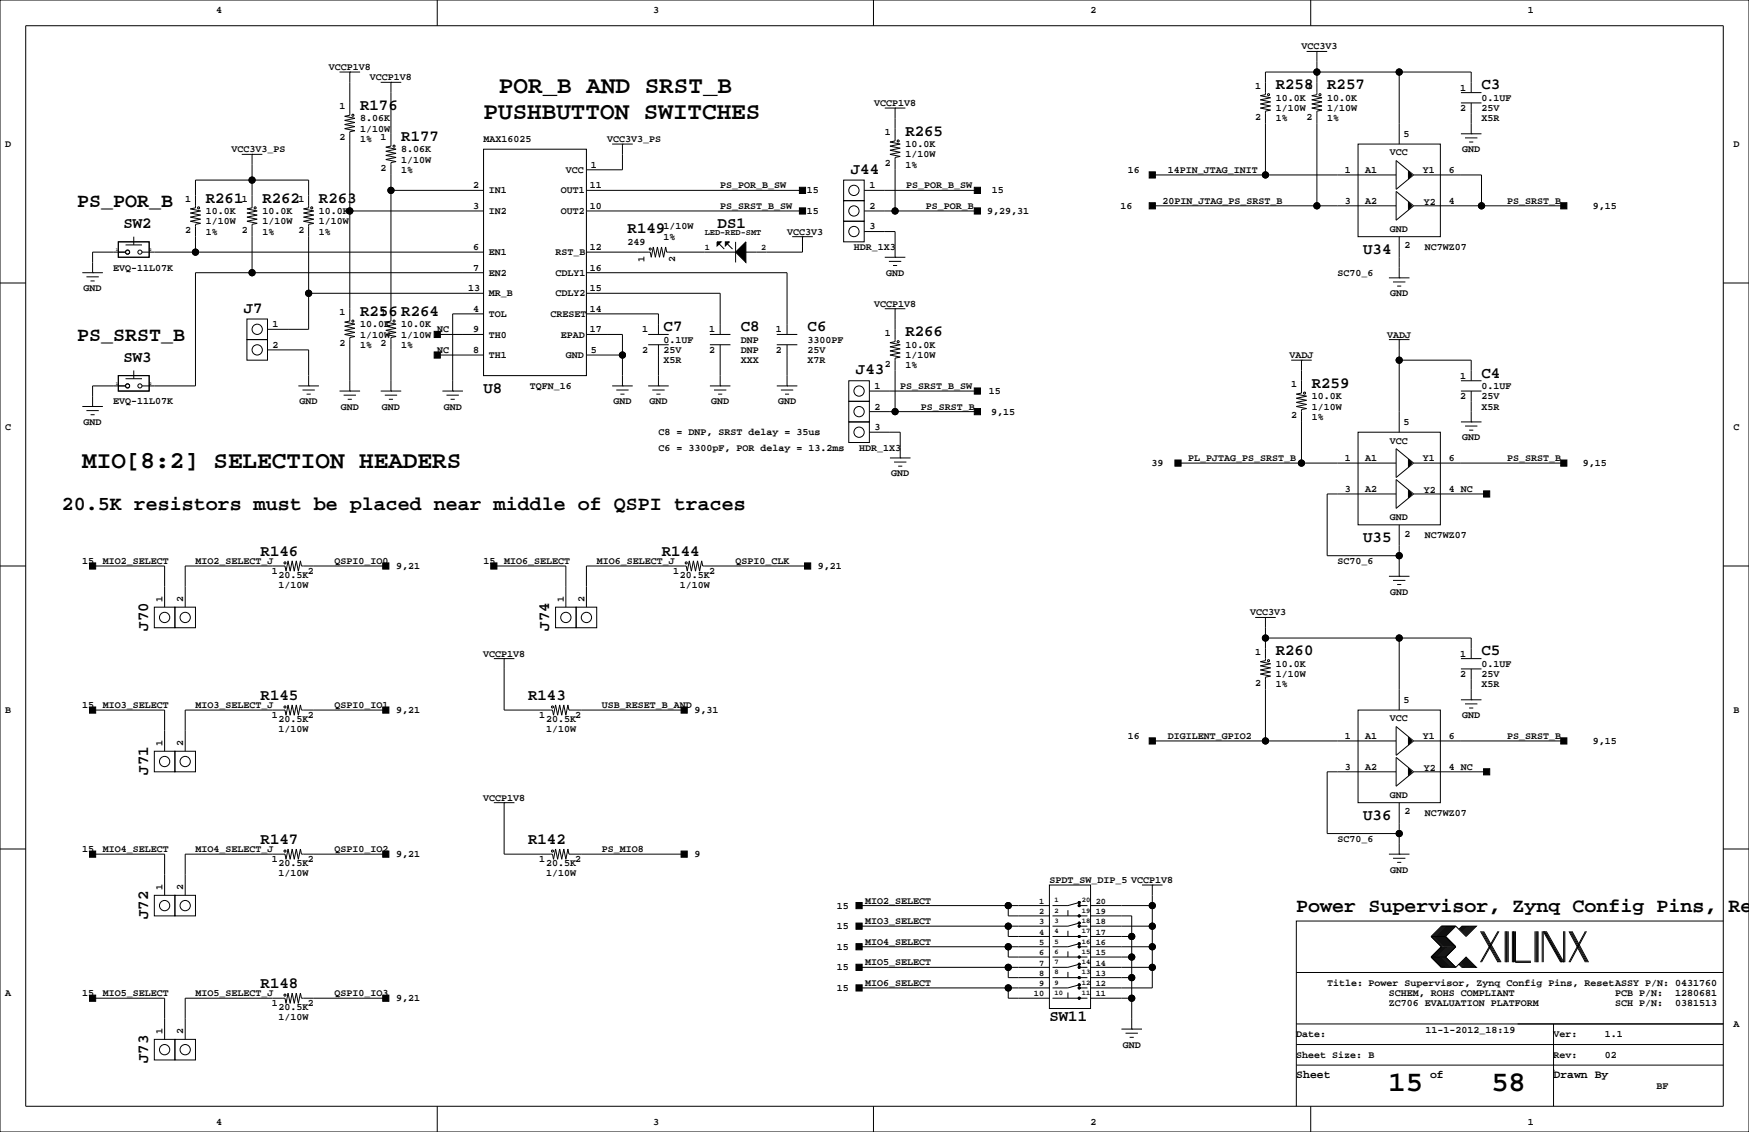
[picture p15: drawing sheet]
<svg xmlns="http://www.w3.org/2000/svg" width="432mm" height="279mm" viewBox="0 0 432 279" stroke-linecap="round" stroke-linejoin="round" font-family="sans-serif">
<defs><g id="words">
<g font-size="7.1">
<text x="342.8" y="269.3">15</text>
<text x="368.2" y="269.3">58</text>
</g>
<g font-size="6">
<text x="123.2" y="22.9">POR_B AND SRST_B</text>
<text x="119.4" y="29.3">PUSHBUTTON SWITCHES</text>
<text x="20.3" y="115.6">MIO[8:2] SELECTION HEADERS</text>
</g>
<g font-size="4.9">
<text x="19" y="51.1">PS_POR_B</text>
<text x="19" y="84.1">PS_SRST_B</text>
<text x="15.2" y="126">20.5K resistors must be placed near middle of QSPI traces</text>
<text x="320" y="225.1">Power Supervisor, Zynq Config Pins, Res</text>
</g>
<g font-size="3.9">
<text x="315" y="22.1">R258</text>
<text x="327.7" y="22.1">R257</text>
<text x="365.8" y="22.1">C3</text>
<text x="88.9" y="27.1">R176</text>
<text x="99.1" y="34.8">R177</text>
<text x="223.5" y="33.5">R265</text>
<text x="210.1" y="42.9">J44</text>
<text x="50.8" y="50">R261</text>
<text x="64.8" y="50">R262</text>
<text x="78.7" y="50">R263</text>
<text x="30.5" y="56.4">SW2</text>
<text x="154.9" y="57.6">R149</text>
<text x="177.2" y="56.4">DS1</text>
<text x="336.6" y="62.7">U34</text>
<text x="60.2" y="77.2">J7</text>
<text x="88.9" y="77.9">R256 R264</text>
<text x="163.8" y="81.8">C7</text>
<text x="182.9" y="81.8">C8</text>
<text x="199.4" y="81.8">C6</text>
<text x="223.5" y="83">R266</text>
<text x="30.5" y="89.4">SW3</text>
<text x="211.3" y="92.4">J43</text>
<text x="323.9" y="95.7">R259</text>
<text x="365.8" y="93.2">C4</text>
<text x="119.4" y="97">U8</text>
<text x="64.3" y="137.2">R146</text>
<text x="163.4" y="137.2">R144</text>
<text x="336.6" y="133.8">U35</text>
<text x="36.5" y="155.7" transform="rotate(-90 36.5 155.7)">J70</text>
<text x="135.6" y="155.7" transform="rotate(-90 135.6 155.7)">J74</text>
<text x="315" y="161.8">R260</text>
<text x="365.8" y="161.8">C5</text>
<text x="64.3" y="172.7">R145</text>
<text x="130.4" y="172.7">R143</text>
<text x="36.5" y="191.3" transform="rotate(-90 36.5 191.3)">J71</text>
<text x="336.6" y="202.4">U36</text>
<text x="64.3" y="208.3">R147</text>
<text x="130.4" y="208.3">R142</text>
<text x="36.5" y="226.8" transform="rotate(-90 36.5 226.8)">J72</text>
<text x="64.3" y="243.8">R148</text>
<text x="259.1" y="251.9">SW11</text>
<text x="36.5" y="262.4" transform="rotate(-90 36.5 262.4)">J73</text>
</g>
<g font-size="2.8">
<text x="320" y="266.1">Sheet</text>
<text x="353.1" y="266.1">of</text>
<text x="383.5" y="266.1">Drawn By</text>
</g>
<g font-size="2.5">
<text x="53.3" y="3.3">4</text>
<text x="161.3" y="3.3">3</text>
<text x="269.2" y="3.3">2</text>
<text x="377.2" y="3.3">1</text>
<text x="81.2" y="17.3">VCCP1V8</text>
<text x="321.3" y="12.2">VCC3V3</text>
<text x="91.3" y="19.8">VCCP1V8</text>
<text x="309.9" y="21.9">1</text>
<text x="322.6" y="21.9">1</text>
<text x="360.5" y="22.4">1</text>
<text x="83.8" y="27">1</text>
<text x="88.9" y="30">8.06K</text>
<text x="215.8" y="26.2">VCCP1V8</text>
<text x="309.9" y="29.6">2</text>
<text x="315" y="24.9">10.0K</text>
<text x="315" y="27.4">1/10W</text>
<text x="315" y="30">1%</text>
<text x="322.6" y="29.6">2</text>
<text x="327.7" y="30">1%</text>
<text x="327.7" y="27.4">1/10W</text>
<text x="327.7" y="24.9">10.0K</text>
<text x="360.5" y="27.4">2</text>
<text x="365.8" y="30">X5R</text>
<text x="365.8" y="27.4">25V</text>
<text x="365.8" y="24.9">0.1UF</text>
<text x="83.8" y="34.6">2</text>
<text x="88.9" y="32.5">1/10W</text>
<text x="88.9" y="35.1">1%</text>
<text x="94" y="34.6">1</text>
<text x="119.4" y="35.1">MAX16025</text>
<text x="149.9" y="35.1">VCC3V3_PS</text>
<text x="218.4" y="33.4">1</text>
<text x="346.5" y="33.8">5</text>
<text x="1.3" y="36.3">D</text>
<text x="57.1" y="37.6">VCC3V3_PS</text>
<text x="99.1" y="40.1">1/10W</text>
<text x="99.1" y="37.6">8.06K</text>
<text x="145.8" y="41.4">1</text>
<text x="218.4" y="41">2</text>
<text x="223.5" y="36.3">10.0K</text>
<text x="223.5" y="38.9">1/10W</text>
<text x="223.5" y="41.4">1%</text>
<text x="343.2" y="38.4">VCC</text>
<text x="361" y="37.6">GND</text>
<text x="428" y="36.3">D</text>
<text x="94" y="42.3">2</text>
<text x="99.1" y="42.7">1%</text>
<text x="116.8" y="46.5">2</text>
<text x="120.6" y="47.8">IN1</text>
<text x="138.4" y="47.8">OUT1</text>
<text x="139.7" y="42.7">VCC</text>
<text x="145.6" y="46.5">11</text>
<text x="177.8" y="46.5">PS_POR_B_SW</text>
<text x="199.2" y="47.8">15</text>
<text x="214.6" y="46.5">1</text>
<text x="223.7" y="46.5">PS_POR_B_SW</text>
<text x="244.9" y="47.8">15</text>
<text x="278.4" y="42.7">16</text>
<text x="288.3" y="42.7">14PIN_JTAG_INIT</text>
<text x="332" y="42.7">1</text>
<text x="337.1" y="42.7">A1</text>
<text x="351.3" y="42.7">Y1</text>
<text x="357.7" y="42.7">6</text>
<text x="45.7" y="49.9">1</text>
<text x="50.8" y="52.8">10.0K</text>
<text x="59.7" y="49.9">1</text>
<text x="64.8" y="52.8">10.0K</text>
<text x="73.7" y="49.9">1</text>
<text x="78.7" y="52.8">10.0K</text>
<text x="116.8" y="51.6">3</text>
<text x="120.6" y="52.8">IN2</text>
<text x="138.4" y="52.8">OUT2</text>
<text x="145.6" y="51.6">10</text>
<text x="177.8" y="51.6">PS_SRST_B_SW</text>
<text x="199.2" y="52.8">15</text>
<text x="214.6" y="51.6">2</text>
<text x="228.6" y="51.6">PS_POR_B</text>
<text x="243.7" y="52.8">9,29,31</text>
<text x="276.6" y="51.6">16</text>
<text x="287" y="50.3">20PIN_JTAG_PS_SRST_B</text>
<text x="332" y="50.3">3</text>
<text x="337.1" y="50.3">A2</text>
<text x="351.5" y="50.5">Y2</text>
<text x="357.7" y="50.3">4</text>
<text x="372.1" y="50.3">PS_SRST_B</text>
<text x="393.3" y="51.6">9,15</text>
<text x="45.7" y="57.5">2</text>
<text x="50.8" y="55.4">1/10W</text>
<text x="50.8" y="57.9">1%</text>
<text x="59.7" y="57.5">2</text>
<text x="64.8" y="55.4">1/10W</text>
<text x="64.8" y="57.9">1%</text>
<text x="73.7" y="57.5">2</text>
<text x="78.7" y="55.4">1/10W</text>
<text x="78.7" y="57.9">1%</text>
<text x="163.8" y="56.6">1/10W</text>
<text x="163.8" y="59.2">1%</text>
<text x="194.3" y="57.9">VCC3V3</text>
<text x="214.6" y="56.6">3</text>
<text x="343.2" y="57.2">GND</text>
<text x="116.8" y="61.7">6</text>
<text x="120.6" y="63">EN1</text>
<text x="137.2" y="63">RST_B</text>
<text x="145.6" y="61.7">12</text>
<text x="154.9" y="60.5">249</text>
<text x="159.1" y="64.8" transform="rotate(-90 159.1 64.8)">1</text>
<text x="166.7" y="64.8" transform="rotate(-90 166.7 64.8)">2</text>
<text x="210.8" y="61.7">HDR_1X3</text>
<text x="346.7" y="61.3">2</text>
<text x="351.8" y="61.7">NC7WZ07</text>
<text x="20.6" y="71.9">GND</text>
<text x="27.9" y="66.8">EVQ-11L07K</text>
<text x="115.6" y="71.9">13</text>
<text x="116.8" y="66.8">7</text>
<text x="120.6" y="68.1">EN2</text>
<text x="137.2" y="68.1">CDLY1</text>
<text x="145.6" y="71.9">15</text>
<text x="145.6" y="66.8">16</text>
<text x="218.8" y="68.1">GND</text>
<text x="330.2" y="68.1">SC70_6</text>
<text x="83.8" y="77.8">1</text>
<text x="94" y="77.8">1</text>
<text x="116.8" y="77">4</text>
<text x="120.6" y="73.2">MR_B</text>
<text x="137.2" y="73.2">CDLY2</text>
<text x="145.6" y="77">14</text>
<text x="215.8" y="75.7">VCCP1V8</text>
<text x="343.2" y="73.2">GND</text>
<text x="67.3" y="80.8">1</text>
<text x="88.9" y="83.3">1/10W</text>
<text x="88.9" y="80.8">10.0K</text>
<text x="99.1" y="80.8">10.0K</text>
<text x="99.1" y="83.3">1/10W</text>
<text x="107.9" y="82">NC</text>
<text x="116.8" y="82">9</text>
<text x="120.6" y="83.3">TH0</text>
<text x="120.6" y="78.2">TOL</text>
<text x="135.9" y="78.2">CRESET</text>
<text x="138.4" y="83.3">EPAD</text>
<text x="145.6" y="82">17</text>
<text x="158.5" y="82">1</text>
<text x="175" y="82">1</text>
<text x="191.6" y="82">1</text>
<text x="218.4" y="82.9">1</text>
<text x="342.5" y="83.3">VADJ</text>
<text x="67.3" y="85.9">2</text>
<text x="83.8" y="85.4">2</text>
<text x="88.9" y="85.9">1%</text>
<text x="94" y="85.4">2</text>
<text x="99.1" y="85.9">1%</text>
<text x="107.9" y="87.1">NC</text>
<text x="116.8" y="87.1">8</text>
<text x="120.6" y="88.4">TH1</text>
<text x="139.7" y="88.4">GND</text>
<text x="145.8" y="87.1">5</text>
<text x="158.5" y="87.1">2</text>
<text x="163.8" y="84.6">0.1UF</text>
<text x="163.8" y="87.1">25V</text>
<text x="163.8" y="89.7">X5R</text>
<text x="175" y="87.1">2</text>
<text x="182.9" y="89.7">XXX</text>
<text x="182.9" y="84.6">DNP</text>
<text x="182.9" y="87.1">DNP</text>
<text x="191.6" y="87.1">2</text>
<text x="199.4" y="84.6">3300PF</text>
<text x="199.4" y="87.1">25V</text>
<text x="199.4" y="89.7">X7R</text>
<text x="223.5" y="85.9">10.0K</text>
<text x="223.5" y="88.4">1/10W</text>
<text x="318.3" y="88.4">VADJ</text>
<text x="218.4" y="90.5">2</text>
<text x="223.5" y="90.9">1%</text>
<text x="318.8" y="95.6">1</text>
<text x="360.5" y="93.5">1</text>
<text x="27.9" y="99.8">EVQ-11L07K</text>
<text x="74" y="99.8">GND</text>
<text x="84.1" y="101.1">GND</text>
<text x="94.3" y="101.1">GND</text>
<text x="109.5" y="101.1">GND</text>
<text x="130.8" y="96">TQFN_16</text>
<text x="151.4" y="99.8">GND</text>
<text x="160.3" y="99.8">GND</text>
<text x="175.6" y="99.8">GND</text>
<text x="192.1" y="99.8">GND</text>
<text x="215.9" y="96">1</text>
<text x="215.9" y="101.1">2</text>
<text x="222.2" y="96">PS_SRST_B_SW</text>
<text x="227.3" y="101.1">PS_SRST_B</text>
<text x="244.1" y="97.3">15</text>
<text x="323.9" y="101.1">1/10W</text>
<text x="323.9" y="98.6">10.0K</text>
<text x="360.5" y="98.6">2</text>
<text x="365.8" y="96">0.1UF</text>
<text x="365.8" y="98.6">25V</text>
<text x="365.8" y="101.1">X5R</text>
<text x="1.3" y="106.2">C</text>
<text x="20.6" y="104.9">GND</text>
<text x="162.6" y="107.4">C8 = DNP, SRST delay = 35us</text>
<text x="215.9" y="106.2">3</text>
<text x="244.7" y="102.4">9,15</text>
<text x="318.8" y="103.2">2</text>
<text x="323.9" y="103.6">1%</text>
<text x="346.5" y="104.9">5</text>
<text x="428" y="106.2">C</text>
<text x="162.6" y="111.3">C6 = 3300pF, POR delay = 13.2ms</text>
<text x="212.1" y="111.3">HDR_1X3</text>
<text x="293.4" y="113.8">PL_PJTAG_PS_SRST_B</text>
<text x="332" y="113.8">1</text>
<text x="337.1" y="113.8">A1</text>
<text x="343.2" y="109.5">VCC</text>
<text x="351.3" y="113.8">Y1</text>
<text x="357.7" y="113.8">6</text>
<text x="361" y="108.7">GND</text>
<text x="372.1" y="113.8">PS_SRST_B</text>
<text x="220" y="117.6">GND</text>
<text x="284.3" y="115.1">39</text>
<text x="390.7" y="115.1">9,15</text>
<text x="332" y="121.4">3</text>
<text x="337.1" y="121.4">A2</text>
<text x="351.5" y="121.7">Y2</text>
<text x="357.7" y="121.4">4 NC</text>
<text x="343.2" y="128.3">GND</text>
<text x="346.7" y="132.4">2</text>
<text x="351.8" y="132.8">NC7WZ07</text>
<text x="20.3" y="139.2">15</text>
<text x="25.4" y="139.2">MIO2_SELECT</text>
<text x="48.3" y="139.2">MIO2_SELECT_J</text>
<text x="67.1" y="141.7">1</text>
<text x="68.8" y="142.6">20.5K</text>
<text x="76" y="141.7">2</text>
<text x="82.5" y="139.2">QSPI0_IO0</text>
<text x="97.8" y="140.5">9,21</text>
<text x="119.4" y="139.2">15</text>
<text x="124.5" y="139.2">MIO6_SELECT</text>
<text x="147.3" y="139.2">MIO6_SELECT_J</text>
<text x="166.2" y="141.7">1</text>
<text x="167.9" y="142.6">20.5K</text>
<text x="175" y="141.7">2</text>
<text x="181.6" y="139.2">QSPI0_CLK</text>
<text x="201.9" y="140.5">9,21</text>
<text x="330.2" y="139.2">SC70_6</text>
<text x="40.1" y="148.6" transform="rotate(-90 40.1 148.6)">1</text>
<text x="45.2" y="148.6" transform="rotate(-90 45.2 148.6)">2</text>
<text x="68.8" y="145.1">1/10W</text>
<text x="139.2" y="148.6" transform="rotate(-90 139.2 148.6)">1</text>
<text x="144.3" y="148.6" transform="rotate(-90 144.3 148.6)">2</text>
<text x="167.9" y="145.1">1/10W</text>
<text x="343.2" y="146.8">GND</text>
<text x="308.6" y="151.9">VCC3V3</text>
<text x="309.9" y="161.6">1</text>
<text x="119.3" y="162.1">VCCP1V8</text>
<text x="315" y="167.1">1/10W</text>
<text x="315" y="164.6">10.0K</text>
<text x="360.5" y="162.1">1</text>
<text x="360.5" y="167.1">2</text>
<text x="365.8" y="164.6">0.1UF</text>
<text x="365.8" y="167.1">25V</text>
<text x="309.9" y="169.3">2</text>
<text x="315" y="169.7">1%</text>
<text x="346.5" y="173.5">5</text>
<text x="365.8" y="169.7">X5R</text>
<text x="1.3" y="176">B</text>
<text x="20.3" y="174.8">15</text>
<text x="25.4" y="174.8">MIO3_SELECT</text>
<text x="48.3" y="174.8">MIO3_SELECT_J</text>
<text x="67.1" y="177.3">1</text>
<text x="68.8" y="178.1">20.5K</text>
<text x="76" y="177.3">2</text>
<text x="82.5" y="174.8">QSPI0_IO1</text>
<text x="97.8" y="176">9,21</text>
<text x="133.1" y="177.3">1</text>
<text x="134.8" y="178.1">20.5K</text>
<text x="142" y="177.3">2</text>
<text x="148.6" y="174.8">USB_RESET_B_AND</text>
<text x="171.4" y="176">9,31</text>
<text x="343.2" y="178.1">VCC</text>
<text x="361" y="177.3">GND</text>
<text x="428" y="176">B</text>
<text x="40.1" y="184.1" transform="rotate(-90 40.1 184.1)">1</text>
<text x="45.2" y="184.1" transform="rotate(-90 45.2 184.1)">2</text>
<text x="68.8" y="180.7">1/10W</text>
<text x="134.8" y="180.7">1/10W</text>
<text x="278.4" y="182.4">16</text>
<text x="288.3" y="182.4">DIGILENT_GPIO2</text>
<text x="332" y="182.4">1</text>
<text x="337.1" y="182.4">A1</text>
<text x="351.3" y="182.4">Y1</text>
<text x="357.7" y="182.4">6</text>
<text x="372.1" y="182.4">PS_SRST_B</text>
<text x="393.3" y="183.6">9,15</text>
<text x="332" y="190">3</text>
<text x="337.1" y="190">A2</text>
<text x="351.5" y="190.2">Y2</text>
<text x="357.7" y="190">4 NC</text>
<text x="119.3" y="197.6">VCCP1V8</text>
<text x="343.2" y="196.9">GND</text>
<text x="346.7" y="201">2</text>
<text x="351.8" y="201.4">NC7WZ07</text>
<text x="330.2" y="207.8">SC70_6</text>
<text x="20.3" y="210.3">15</text>
<text x="25.4" y="210.3">MIO4_SELECT</text>
<text x="48.3" y="210.3">MIO4_SELECT_J</text>
<text x="67.1" y="212.9">1</text>
<text x="68.8" y="213.7">20.5K</text>
<text x="76" y="212.9">2</text>
<text x="82.5" y="210.3">QSPI0_IO2</text>
<text x="97.8" y="211.6">9,21</text>
<text x="133.1" y="212.9">1</text>
<text x="134.8" y="213.7">20.5K</text>
<text x="142" y="212.9">2</text>
<text x="148.6" y="210.3">PS_MIO8</text>
<text x="171.4" y="211.6">9</text>
<text x="343.2" y="215.4">GND</text>
<text x="40.1" y="219.7" transform="rotate(-90 40.1 219.7)">1</text>
<text x="45.2" y="219.7" transform="rotate(-90 45.2 219.7)">2</text>
<text x="68.8" y="216.2">1/10W</text>
<text x="134.8" y="216.2">1/10W</text>
<text x="259.1" y="217.9">SPDT_SW_DIP_5 VCCP1V8</text>
<text x="206.6" y="224.3">15</text>
<text x="213.6" y="223">MIO2_SELECT</text>
<text x="206.6" y="229.4">15</text>
<text x="213.6" y="233.2">MIO4_SELECT</text>
<text x="213.6" y="228.1">MIO3_SELECT</text>
<text x="206.6" y="239.5">15</text>
<text x="206.6" y="234.4">15</text>
<text x="213.6" y="238.3">MIO5_SELECT</text>
<text x="1.3" y="245.9">A</text>
<text x="20.3" y="245.9">15</text>
<text x="25.4" y="245.9">MIO5_SELECT</text>
<text x="48.3" y="245.9">MIO5_SELECT_J</text>
<text x="82.5" y="245.9">QSPI0_IO3</text>
<text x="206.6" y="244.6">15</text>
<text x="213.6" y="243.3">MIO6_SELECT</text>
<text x="327.7" y="243.3">Title: Power Supervisor, Zynq Config Pins, ResetASSY P/N: 0431760</text>
<text x="342.9" y="245.9">SCHEM, ROHS COMPLIANT</text>
<text x="398.8" y="245.9">PCB P/N:</text>
<text x="413.6" y="245.9">1280681</text>
<text x="67.1" y="248.4">1</text>
<text x="68.8" y="249.3">20.5K</text>
<text x="68.8" y="251.8">1/10W</text>
<text x="76" y="248.4">2</text>
<text x="97.8" y="247.1">9,21</text>
<text x="342.9" y="248.4">ZC706 EVALUATION PLATFORM</text>
<text x="398.8" y="248.4">SCH P/N:</text>
<text x="413.6" y="248.4">0381513</text>
<text x="40.1" y="255.3" transform="rotate(-90 40.1 255.3)">1</text>
<text x="45.2" y="255.3" transform="rotate(-90 45.2 255.3)">2</text>
<text x="320" y="256">Date:</text>
<text x="351.9" y="255">11-1-2012_18:19</text>
<text x="383.5" y="256">Ver:</text>
<text x="396.2" y="256">1.1</text>
<text x="428" y="253.5">A</text>
<text x="277.2" y="258.6">GND</text>
<text x="320" y="261.1">Sheet Size: B</text>
<text x="383.5" y="261.1">Rev:</text>
<text x="396.2" y="261.1">02</text>
<text x="408.9" y="268.7">BF</text>
<text x="53.3" y="277.6">4</text>
<text x="161.3" y="277.6">3</text>
<text x="269.2" y="277.6">2</text>
<text x="377.2" y="277.6">1</text>
</g>
<g font-size="2.1">
<text x="174" y="58">LED-RED-SMT</text>
<text x="174" y="61.8">1</text>
<text x="188" y="61.8">2</text>
<text x="256.5" y="225.6">2</text>
<text x="256.5" y="223.1">1</text>
<text x="270.5" y="223.1">20</text>
<text x="270.5" y="225.6">19</text>
<text x="256.5" y="230.7">4</text>
<text x="256.5" y="228.2">3</text>
<text x="256.5" y="233.2">5</text>
<text x="270.5" y="230.7">17</text>
<text x="270.5" y="228.2">18</text>
<text x="270.5" y="233.2">16</text>
<text x="256.5" y="235.8">6</text>
<text x="256.5" y="238.3">7</text>
<text x="270.5" y="235.8">15</text>
<text x="270.5" y="238.3">14</text>
<text x="255.3" y="245.9">10</text>
<text x="256.5" y="240.9">8</text>
<text x="256.5" y="243.4">9</text>
<text x="270.5" y="240.9">13</text>
<text x="270.5" y="243.4">12</text>
<text x="270.5" y="245.9">11</text>
</g>
<g font-size="1.8">
<text x="260.3" y="222.7">1</text>
<text x="260.3" y="225.3">2</text>
<text x="260.3" y="227.8">3</text>
<text x="267.1" y="227.8">18</text>
<text x="267.1" y="225.3">19</text>
<text x="267.1" y="222.7">20</text>
<text x="260.3" y="230.4">4</text>
<text x="260.3" y="232.9">5</text>
<text x="267.1" y="232.9">16</text>
<text x="267.1" y="230.4">17</text>
<text x="260.3" y="235.4">6</text>
<text x="260.3" y="238">7</text>
<text x="267.1" y="238">14</text>
<text x="267.1" y="235.4">15</text>
<text x="260.3" y="240.5">8</text>
<text x="260.3" y="243.1">9</text>
<text x="260.3" y="245.6">10</text>
<text x="267.1" y="245.6">11</text>
<text x="267.1" y="240.5">13</text>
<text x="267.1" y="243.1">12</text>
</g>
<g font-size="1.1">
<text x="28.6" y="62">1</text>
<text x="36.8" y="62">2</text>
<text x="28.6" y="95">1</text>
<text x="36.8" y="95">2</text>
</g>
</g></defs>
<g fill="none" stroke="#000" stroke-width=".25">
<path d="M0 0h431.8v279.4h-431.8zM6.3 6.4h419.1v266.6h-419.1zM83.8 17.8h5.1M86.4 17.8h.1M86.4 17.8v10.6l-1.3 .3 2.5 .5-2.5 .5 2.5 .5-2.5 .5 2.5 .5-2.5 .6 2.5 .5-1.2 .2v46.7l-1.3 .3 2.5 .5-2.5 .5 2.5 .5-2.5 .5 2.5 .5-2.5 .5 2.5 .6-1.2 .2v13.2M107.9 0v6.4M215.6 0v6.4M322.6 12.7h5.1M323.6 0v6.4M325.1 12.7h.1M325.1 12.7v10.7l-1.3 .2 2.6 .5-2.6 .5 2.6 .5-2.6 .6 2.6 .5-2.6 .5 2.6 .5-1.3 .2v23.4M345.4 17.8v17.8"/>
<path d="M59.7 38.1h5.1M62.2 38.1h.1M62.2 38.1v13.2l-1.2 .3 2.5 .5-2.5 .5 2.5 .5-2.5 .5 2.5 .5-2.5 .5 2.5 .5-1.3 .3v11.9M94 20.3h5.1M96.5 20.3h.1M96.5 20.3v15.8l-1.3 .2 2.6 .5-2.6 .5 2.6 .5-2.6 .6 2.6 .5-2.6 .5 2.6 .5-1.3 .2v39.1l-1.3 .3 2.6 .5-2.6 .5 2.6 .5-2.6 .5 2.6 .5-2.6 .5 2.6 .6-1.3 .2v13.2M119.4 36.8h25.4v55.9h-25.4zM151.1 35.6h5.1M153.7 35.6h.1M153.7 35.6v6.3h-8.9M218.4 26.7h5.1M221 26.7h.1"/>
<path d="M221 26.7v8.1l-1.3 .3 2.5 .5-2.5 .5 2.5 .5-2.5 .5 2.5 .5-2.5 .5 2.5 .5-1.2 .3v13.2M335.3 35.6h20.3v22.8h-20.3zM344.7 39.6l4.3 3.6-4.3 3.5zM360.7 33h5.1M360.7 25.4h5.1M360.7 22.9h5.1M361.7 34h3M362.7 35.1h1M363.2 33h.1M363.2 22.9v-5.1h-50.8v5.6l-1.3 .2 2.6 .5-2.6 .5 2.6 .5-2.6 .6 2.6 .5-2.6 .5 2.6 .5-1.3 .2v15.8M363.2 25.4v7.6M29.2 59.7h7.6v3.8h-7.6z"/>
<path d="M33 58.4v2.1M86.4 52.1h33M96.5 47h22.9M144.8 52.1h53.3M144.8 47h53.3M181.6 59.7v5.1M195.6 58.4h5.1M198.1 58.4h.1M198.1 58.4v3.8h-14M208.3 54.6h5.1v5.1h-5.1zM208.3 44.4h5.1v5.1h-5.1zM208.3 49.5h5.1v5.1h-5.1z"/>
<path d="M213.4 52.1h27.9M213.4 57.2h7.6v6.3M213.4 47h27.9M284.5 43.2h60.2M284.5 50.8h60.2M344.7 47.2l4.3 3.6-4.3 3.6zM345.4 58.4v10.2M347.7 42.2v2M347.7 49.8v2M348 42.4v1.5M348 50v1.6M348.2 42.7v1"/>
<path d="M348.2 50.3v1M348.5 42.9v.5M348.5 50.5v.6M349 43.2h16.8v7.6M349 50.8h37.1M0 69.8h6.3M20.3 67.3h5.1M21.3 68.3h3.1M22.4 69.3h1M22.9 67.3h.1M31 62.2h-8.1v5.1M31 60.5h4.1"/>
<path d="M35.1 62.2h84.3M48.3 62.2v-6.8l1.2-.3-2.5-.5 2.5-.5-2.5-.5 2.5-.5-2.5-.5 2.5-.5-2.5-.5 1.3-.3v-6.9h27.9v6.9l-1.3 .3 2.6 .5-2.6 .5 2.6 .5-2.6 .5 2.6 .5-2.6 .5 2.6 .5-1.3 .3v25.9h-10.2M61 78.7h5v5.1h-5zM76.2 72.4h43.2M119.4 77.5h-7.6v19M119.4 67.3h-71.1v27.9h-13.2M144.8 72.4h33v10.1M144.8 67.3h49.5v15.2M144.8 62.2h15.7l.3 1.3 .5-2.5 .5 2.5 .5-2.5 .5 2.5 .5-2.5 .5 2.5 .5-2.5 .3 1.2h17M144.8 77.5h17.8v5M177.5 60.2l1.3 1.3M179.6 60.2l1.2 1.3"/>
<path d="M218.4 63.5h5.1M218.4 76.2h5.1M219.5 64.5h3M220.5 65.5h1M221 63.5h.1M221 76.2h.1M221 76.2v8.1l-1.3 .3 2.5 .5-2.5 .5 2.5 .5-2.5 .5 2.5 .5-2.5 .5 2.5 .5-1.2 .3v13.2M342.9 68.6h5.1M343.9 69.6h3.1M344.9 70.6h1M345.4 68.6h.1M425.4 69.8h6.4"/>
<path d="M29.2 92.7h7.6v3.8h-7.6zM31 95.2h-8.1v5.1M31 93.5h4.1M33 91.4v2.1M61 83.8h5v5.1h-5zM66 86.4h10.2v8.8M73.7 95.2h5M74.7 96.3h3M75.7 97.3h1M76.2 95.2h.1M83.8 96.5h5.1M84.8 97.5h3.1"/>
<path d="M85.9 98.6h1M86.4 96.5h.1M94 96.5h5.1M95 97.5h3M96 98.6h1M96.5 96.5h.1M107.9 87.6h11.5M107.9 82.5h11.5M109.2 96.5h5.1M110.2 97.5h3.1M111.3 98.6h1M111.8 96.5h.1"/>
<path d="M144.8 87.6h8.9M144.8 82.5h8.9v12.7M151.1 95.2h5.1M152.1 96.3h3.1M153.2 97.3h1M153.7 95.2h.1M160 95.2h5.1M160 82.5h5.1M160 85.1h5.1M161 96.3h3.1M162.1 97.3h1M162.6 95.2h.1"/>
<path d="M162.6 85.1v10.1M175.3 95.2h5M175.3 82.5h5M175.3 85.1h5M176.3 96.3h3M177.3 97.3h1M177.8 95.2h.1M177.8 85.1v10.1M191.8 95.2h5M191.8 82.5h5M191.8 85.1h5M192.8 96.3h3"/>
<path d="M193.8 97.3h1M194.3 95.2h.1M194.3 85.1v10.1M209.5 94h5.1v5.1h-5.1zM209.5 99.1h5.1v5h-5.1zM214.6 96.5h26.7M318.8 88.9h5M321.3 88.9h.1M321.3 88.9v8.1l-1.3 .3 2.6 .5-2.6 .5 2.6 .5-2.6 .5 2.6 .5-2.6 .5 2.6 .5-1.3 .3v13.2M342.9 83.8h5.1M345.4 83.8h.1M345.4 83.8v22.9"/>
<path d="M345.4 88.9h17.8v5.1M360.7 96.5h5.1M360.7 94h5.1M363.2 96.5v7.6M20.3 100.3h5.1M21.3 101.3h3.1M22.4 102.4h1M22.9 100.3h.1M209.5 104.1h5.1v5.1h-5.1zM214.6 106.7h7.6v6.3M214.6 101.6h26.7M219.7 113h5.1"/>
<path d="M220.7 114h3.1M221.7 115.1h1.1M222.2 113h.1M290.8 114.3h53.9M335.3 106.7h20.3v22.8h-20.3zM344.7 110.7l4.3 3.6-4.3 3.6zM344.7 118.4l4.3 3.5-4.3 3.6zM347.7 113.3v2M348 113.5v1.6M348.2 113.8v1M348.5 114v.6M349 114.3h37.1"/>
<path d="M360.7 104.1h5.1M361.7 105.2h3M362.7 106.2h1M363.2 104.1h.1M0 139.7h6.3M22.9 139.7h17.7v10.2M95.2 139.7h-20.8l-.2-1.3-.5 2.6-.5-2.6-.6 2.6-.5-2.6-.5 2.6-.5-2.6-.5 2.6-.2-1.3h-24.7v10.2M121.9 139.7h17.8v10.2M199.4 139.7h-25.9l-.3-1.3-.5 2.6-.5-2.6-.5 2.6-.5-2.6-.5 2.6-.5-2.6-.5 2.6-.3-1.3h-24.6v10.2M344.7 121.9h-17v15.3h17.7M345.4 129.5v12.7M347.7 120.9v2"/>
<path d="M348 121.2v1.5M348.2 121.4v1M348.5 121.7v.5M349 121.9h18M425.4 139.7h6.4M38.1 149.9h5.1v5h-5.1zM43.2 149.9h5.1v5h-5.1zM137.2 149.9h5v5h-5zM142.2 149.9h5.1v5h-5.1zM309.9 152.4h5.1M312.4 152.4h.1M312.4 152.4v10.7l-1.3 .2 2.6 .5-2.6 .5 2.6 .5-2.6 .6 2.6 .5-2.6 .5 2.6 .5-1.3 .2v15.8"/>
<path d="M312.4 157.5h50.8v5.1M342.9 142.2h5.1M343.9 143.3h3.1M344.9 144.3h1M345.4 142.2h.1M345.4 157.5v17.8M22.9 175.3h17.7v10.1M95.2 175.3h-20.8l-.2-1.3-.5 2.5-.5-2.5-.6 2.5-.5-2.5-.5 2.5-.5-2.5-.5 2.5-.2-1.2h-24.7v10.1M121.9 162.6h5.1M124.5 162.6h.1M124.5 162.6v12.7h11.9l.3 1.2 .5-2.5 .5 2.5 .5-2.5 .5 2.5 .5-2.5 .5 2.5 .5-2.5 .3 1.3h28.4M335.3 175.3h20.3v22.8h-20.3z"/>
<path d="M344.7 179.3l4.3 3.6-4.3 3.5zM360.7 165.1h5.1M360.7 162.6h5.1M360.7 172.7h5.1M361.7 173.7h3M362.7 174.8h1M363.2 172.7h.1M363.2 165.1v7.6M38.1 185.4h5.1v5.1h-5.1zM43.2 185.4h5.1v5.1h-5.1zM121.9 198.1h5.1M124.5 198.1h.1"/>
<path d="M124.5 198.1v12.7h11.9l.3 1.3 .5-2.6 .5 2.6 .5-2.6 .5 2.6 .5-2.6 .5 2.6 .5-2.6 .3 1.3h28.4M284.5 182.9h60.2M344.7 190.5h-17v15.2h17.7M344.7 186.9l4.3 3.6-4.3 3.6zM345.4 198.1v12.7M347.7 181.9v2M347.7 189.5v2M348 182.1v1.5M348 189.7v1.6M348.2 182.4v1M348.2 190v1M348.5 182.6v.5"/>
<path d="M348.5 190.2v.6M349 190.5h18M349 182.9h37.1M0 209.5h6.3M22.9 210.8h17.7v10.2M95.2 210.8h-20.8l-.2-1.3-.5 2.6-.5-2.6-.6 2.6-.5-2.6-.5 2.6-.5-2.6-.5 2.6-.2-1.3h-24.7v10.2M259.1 218.4h10.1v30.5h-10.1zM281.9 218.4h5.1M284.5 218.4h.1M284.5 218.4v25.4h-15.3M342.9 210.8h5.1M343.9 211.8h3.1"/>
<path d="M344.9 212.9h1M345.4 210.8h.1M425.4 209.5h6.4M38.1 221h5.1v5.1h-5.1zM43.2 221h5.1v5.1h-5.1zM212.1 223.5h47M212.1 228.6h47M212.1 233.7h47M212.1 238.8h47M248.9 238.8v2.5h10.2M248.9 233.7v2.5h10.2M248.9 228.6v2.5h10.2"/>
<path d="M248.9 223.5v2.6h10.2M259.8 236.2h8.7M259.8 231.1h8.7M259.8 226.1h8.7M266.4 222.8l-2.7 .7h-3.9M266.4 223.5h2.1M266.4 227.8l-2.7 .8h-3.9M266.4 228.6h2.1M266.4 232.9l-2.7 .8h-3.9M266.4 233.7h2.1M266.4 238l-2.7 .8h-3.9M266.4 238.8h2.1"/>
<path d="M269.2 226.1h10.2v27.9M269.2 236.2h10.2M269.2 231.1h10.2M269.2 223.5h15.3M269.2 228.6h15.3M269.2 233.7h15.3M269.2 238.8h15.3M353.3 236.2h3.6M353.3 231.1h3.6M353.3 236.2l2.6 2.6h3.5M353.3 231.1l2.6 2.6-2.6 2.5M356.1 228.6l-2.5 2.5 2.5 2.6-2.5 2.5 2.5 2.6"/>
<path d="M356.4 228.6l-2.6 2.5 2.6 2.6-2.6 2.5 2.6 2.6M356.6 228.6l-2.5 2.5 2.5 2.6-2.5 2.5 2.5 2.6M356.9 228.6l-2.6 2.5 2.6 2.6-2.6 2.5 2.6 2.6M356.9 231.1l2.5 2.6-2.5 2.5M356.9 236.2l2.5 2.6M357.1 228.6l-2.5 2.5 2.5 2.6-2.5 2.5 2.5 2.6M357.4 228.6l-2.6 2.5 2.6 2.6-2.6 2.5 2.6 2.6M357.6 228.6l-2.5 2.5 2.5 2.6-2.5 2.5 2.5 2.6M357.9 228.6l-2.6 2.5 2.6 2.6-2.6 2.5 2.6 2.6M358.1 228.6l-2.5 2.5 2.5 2.6-2.5 2.5 2.5 2.6M358.4 228.6l-2.5 2.5 2.5 2.6-2.5 2.5 2.5 2.6M358.6 228.6l-2.5 2.5 2.5 2.6-2.5 2.5 2.5 2.6"/>
<path d="M358.9 228.6l-2.5 2.5 2.5 2.6-2.5 2.5 2.5 2.6M359.2 228.6l-2.6 2.5 2.6 2.6-2.6 2.5 2.6 2.6M359.4 228.6l2.5 2.5 2.6-2.5h-3.6l-.7 .8M359.4 228.6h-3.5l-2.6 2.5M359.4 228.6l-2.5 2.5M360.2 238l.7 .8h3.6l-2.6-2.6-2.5 2.6M360.4 237.7l1 1.1M360.4 238l.8 .8M360.7 237.5l1.2 1.3M360.7 237.7l1 1.1M360.9 237.2l1.6 1.6M360.9 237.5l1.3 1.3"/>
<path d="M361.2 237l1.8 1.8M361.2 237.2l1.5 1.6M361.2 228.6l-.8 .8M361.4 236.7l2.1 2.1M361.4 237l1.8 1.8M361.4 228.6l-1 1M361.7 236.5l2.3 2.3M361.7 236.7l2 2.1M361.7 228.6l-1 1M361.9 236.5l2.3 2.3M361.9 228.6l-1.2 1.3M362.2 228.6l-1.3 1.3"/>
<path d="M362.5 228.6l-1.6 1.5M362.7 228.6l-1.5 1.5M363 228.6l-1.8 1.8M363.2 228.6l-1.8 1.8M363.5 228.6l-2.1 2M363.7 228.6l-2 2M364 228.6l-2.3 2.3M364.2 228.6l-2.3 2.3M365.5 229.9l4.3 7.6M365.8 229.9l4.3 7.6M366 229.9l4.3 7.6M366.3 229.9l4.3 7.6"/>
<path d="M369.8 229.9l-4.3 7.6M370.1 229.9l-4.3 7.6M371.6 229.9v7.6M371.9 229.9v7.6M372.1 229.9v7.6M372.4 229.9v7.6M373.4 229.9v7.6M373.6 229.9v7.6M373.9 229.9v7.6M374.1 229.9v7.6h3.9M374.1 237.2h3.9M379 229.9v7.6"/>
<path d="M379.2 229.9v7.6M379.5 229.9v7.6M379.7 229.9v7.6M380.7 229.9v7.6M381 237.5v-7.6l4.3 7.6M381.3 229.9l4.3 7.6M381.5 229.9l4.3 7.6M381.8 229.9l4.3 7.6v-7.6M386.3 229.9v7.6M387.3 229.9l4.1 7.6M387.6 229.9l4.1 7.6M387.9 229.9l4 7.6"/>
<path d="M388.1 229.9l4.1 7.6M391.4 229.9l-4.1 7.6M391.7 229.9l-4.1 7.6M425.4 227.3h-105.4v35.6M22.9 246.4h17.7v10.1M38.1 256.5h5.1v5.1h-5.1zM43.2 256.5h5.1v5.1h-5.1zM95.2 246.4h-20.8l-.2-1.3-.5 2.5-.5-2.5-.6 2.5-.5-2.5-.5 2.5-.5-2.5-.5 2.5-.2-1.2h-24.7v10.1M212.1 243.8h47M248.9 243.8v2.6h10.2M259.8 246.4h8.7M259.8 241.3h8.7"/>
<path d="M266.4 243.1l-2.7 .7h-3.9M266.4 243.8h2.1M269.2 246.4h10.2M269.2 241.3h10.2M276.9 254h5M277.9 255h3M278.9 256h1M279.4 254h.1M320 257.8h105.4M320 252.7h105.4M320 240h105.4M383.5 252.7v20.3"/>
<path d="M107.9 273v6.4M215.6 273v6.4M320 262.9v10.1M320 262.9h105.4M323.6 273v6.4M383.5 264.2h.1"/>
<circle cx="325.1" cy="17.8" r=".76"/>
<circle cx="345.4" cy="17.8" r=".76"/>
<circle cx="87.1" cy="28.4" r=".25"/>
<circle cx="97.3" cy="36.1" r=".25"/>
<circle cx="221.7" cy="34.8" r=".25"/>
<circle cx="313.2" cy="23.4" r=".25"/>
<circle cx="325.9" cy="23.4" r=".25"/>
<circle cx="49" cy="51.3" r=".25"/>
<circle cx="62.2" cy="44.4" r=".76"/>
<circle cx="63" cy="51.3" r=".25"/>
<circle cx="77" cy="51.3" r=".25"/>
<circle cx="86.4" cy="52.1" r=".76"/>
<circle cx="96.5" cy="47" r=".76"/>
<circle cx="210.8" cy="47" r="1.27"/>
<circle cx="210.8" cy="52.1" r="1.27"/>
<circle cx="210.8" cy="57.1" r="1.27"/>
<circle cx="221" cy="52.1" r=".76"/>
<circle cx="312.4" cy="43.2" r=".76"/>
<circle cx="325.1" cy="50.8" r=".76"/>
<circle cx="365.8" cy="50.8" r=".76"/>
<circle cx="31.5" cy="62.2" r=".51"/>
<circle cx="34.5" cy="62.2" r=".51"/>
<circle cx="48.3" cy="62.2" r=".76"/>
<circle cx="62.2" cy="67.3" r=".76"/>
<circle cx="76.2" cy="72.4" r=".76"/>
<circle cx="87.1" cy="79.2" r=".25"/>
<circle cx="97.3" cy="79.2" r=".25"/>
<circle cx="160.5" cy="61.5" r=".25"/>
<circle cx="31.5" cy="95.2" r=".51"/>
<circle cx="34.5" cy="95.2" r=".51"/>
<circle cx="63.5" cy="81.3" r="1.27"/>
<circle cx="63.5" cy="86.4" r="1.27"/>
<circle cx="153.7" cy="87.6" r=".76"/>
<circle cx="212.1" cy="96.5" r="1.27"/>
<circle cx="221.7" cy="84.3" r=".25"/>
<circle cx="322.1" cy="97" r=".25"/>
<circle cx="345.4" cy="88.9" r=".76"/>
<circle cx="212.1" cy="101.6" r="1.27"/>
<circle cx="212.1" cy="106.7" r="1.27"/>
<circle cx="221" cy="101.6" r=".76"/>
<circle cx="321.3" cy="114.3" r=".76"/>
<circle cx="70.4" cy="138.9" r=".25"/>
<circle cx="169.4" cy="138.9" r=".25"/>
<circle cx="345.4" cy="137.2" r=".76"/>
<circle cx="40.6" cy="152.4" r="1.27"/>
<circle cx="45.7" cy="152.4" r="1.27"/>
<circle cx="139.7" cy="152.4" r="1.27"/>
<circle cx="144.8" cy="152.4" r="1.27"/>
<circle cx="312.4" cy="157.5" r=".76"/>
<circle cx="345.4" cy="157.5" r=".76"/>
<circle cx="70.4" cy="174.5" r=".25"/>
<circle cx="136.4" cy="174.5" r=".25"/>
<circle cx="313.2" cy="163.1" r=".25"/>
<circle cx="40.6" cy="188" r="1.27"/>
<circle cx="45.7" cy="188" r="1.27"/>
<circle cx="312.4" cy="182.9" r=".76"/>
<circle cx="70.4" cy="210.1" r=".25"/>
<circle cx="136.4" cy="210.1" r=".25"/>
<circle cx="345.4" cy="205.7" r=".76"/>
<circle cx="40.6" cy="223.5" r="1.27"/>
<circle cx="45.7" cy="223.5" r="1.27"/>
<circle cx="248.9" cy="228.6" r=".76"/>
<circle cx="248.9" cy="238.8" r=".76"/>
<circle cx="248.9" cy="223.5" r=".76"/>
<circle cx="248.9" cy="233.7" r=".76"/>
<circle cx="266.4" cy="226.1" r=".25"/>
<circle cx="266.4" cy="238" r=".25"/>
<circle cx="266.4" cy="227.8" r=".25"/>
<circle cx="266.4" cy="233.7" r=".25"/>
<circle cx="266.4" cy="236.2" r=".25"/>
<circle cx="266.4" cy="231.1" r=".25"/>
<circle cx="266.4" cy="228.6" r=".25"/>
<circle cx="266.4" cy="222.8" r=".25"/>
<circle cx="266.4" cy="223.5" r=".25"/>
<circle cx="266.4" cy="232.9" r=".25"/>
<circle cx="266.4" cy="238.8" r=".25"/>
<circle cx="279.4" cy="231.1" r=".76"/>
<circle cx="279.4" cy="236.2" r=".76"/>
<circle cx="284.5" cy="228.6" r=".76"/>
<circle cx="284.5" cy="238.8" r=".76"/>
<circle cx="284.5" cy="223.5" r=".76"/>
<circle cx="284.5" cy="233.7" r=".76"/>
<circle cx="40.6" cy="259.1" r="1.27"/>
<circle cx="45.7" cy="259.1" r="1.27"/>
<circle cx="70.4" cy="245.6" r=".25"/>
<circle cx="248.9" cy="243.8" r=".76"/>
<circle cx="266.4" cy="241.3" r=".25"/>
<circle cx="266.4" cy="243.1" r=".25"/>
<circle cx="266.4" cy="246.4" r=".25"/>
<circle cx="266.4" cy="243.8" r=".25"/>
<circle cx="279.4" cy="241.3" r=".76"/>
<circle cx="279.4" cy="246.4" r=".76"/>
</g>
<g fill="#000" stroke="#000" stroke-width=".25">
<path d="M177 59.7h1.1l-1.1 1z" fill-rule="evenodd"/>
<path d="M179.1 59.7h1l-1 1z" fill-rule="evenodd"/>
<path d="M184.1 59.7v5.1l-2.5-2.6z" fill-rule="evenodd"/>
<path d="M197.4 51.3h1.5v1.5h-1.5z" fill-rule="evenodd"/>
<path d="M197.4 46.2h1.5v1.6h-1.5z" fill-rule="evenodd"/>
<path d="M240.5 46.2h1.6v1.6h-1.6z" fill-rule="evenodd"/>
<path d="M240.5 51.3h1.6v1.5h-1.6z" fill-rule="evenodd"/>
<path d="M283.7 42.4h1.5v1.5h-1.5z" fill-rule="evenodd"/>
<path d="M283.7 50h1.5v1.6h-1.5z" fill-rule="evenodd"/>
<path d="M385.3 50h1.5v1.6h-1.5z" fill-rule="evenodd"/>
<path d="M107.2 81.8h1.5v1.5h-1.5z" fill-rule="evenodd"/>
<path d="M107.2 86.9h1.5v1.5h-1.5z" fill-rule="evenodd"/>
<path d="M240.5 95.8h1.6v1.5h-1.6z" fill-rule="evenodd"/>
<path d="M240.5 100.8h1.6v1.6h-1.6z" fill-rule="evenodd"/>
<path d="M290.1 113.5h1.5v1.6h-1.5z" fill-rule="evenodd"/>
<path d="M385.3 113.5h1.5v1.6h-1.5z" fill-rule="evenodd"/>
<path d="M366.3 121.2h1.5v1.5h-1.5z" fill-rule="evenodd"/>
<path d="M22.1 138.9h1.5v1.6h-1.5z" fill-rule="evenodd"/>
<path d="M94.5 138.9h1.5v1.6h-1.5z" fill-rule="evenodd"/>
<path d="M121.2 138.9h1.5v1.6h-1.5z" fill-rule="evenodd"/>
<path d="M198.6 138.9h1.6v1.6h-1.6z" fill-rule="evenodd"/>
<path d="M22.1 174.5h1.5v1.5h-1.5z" fill-rule="evenodd"/>
<path d="M94.5 174.5h1.5v1.5h-1.5z" fill-rule="evenodd"/>
<path d="M168.1 174.5h1.6v1.5h-1.6z" fill-rule="evenodd"/>
<path d="M283.7 182.1h1.5v1.5h-1.5z" fill-rule="evenodd"/>
<path d="M366.3 189.7h1.5v1.6h-1.5z" fill-rule="evenodd"/>
<path d="M385.3 182.1h1.5v1.5h-1.5z" fill-rule="evenodd"/>
<path d="M22.1 210.1h1.5v1.5h-1.5z" fill-rule="evenodd"/>
<path d="M94.5 210.1h1.5v1.5h-1.5z" fill-rule="evenodd"/>
<path d="M168.1 210.1h1.6v1.5h-1.6z" fill-rule="evenodd"/>
<path d="M211.3 222.8h1.6v1.5h-1.6z" fill-rule="evenodd"/>
<path d="M211.3 227.8h1.6v1.6h-1.6z" fill-rule="evenodd"/>
<path d="M211.3 232.9h1.6v1.5h-1.6z" fill-rule="evenodd"/>
<path d="M211.3 238h1.6v1.5h-1.6z" fill-rule="evenodd"/>
<path d="M22.1 245.6h1.5v1.5h-1.5z" fill-rule="evenodd"/>
<path d="M94.5 245.6h1.5v1.5h-1.5z" fill-rule="evenodd"/>
<path d="M211.3 243.1h1.6v1.5h-1.6z" fill-rule="evenodd"/>
<circle cx="325.1" cy="17.8" r=".76"/>
<circle cx="345.4" cy="17.8" r=".76"/>
<circle cx="62.2" cy="44.4" r=".76"/>
<circle cx="86.4" cy="52.1" r=".76"/>
<circle cx="96.5" cy="47" r=".76"/>
<circle cx="221" cy="52.1" r=".76"/>
<circle cx="312.4" cy="43.2" r=".76"/>
<circle cx="325.1" cy="50.8" r=".76"/>
<circle cx="365.8" cy="50.8" r=".76"/>
<circle cx="48.3" cy="62.2" r=".76"/>
<circle cx="62.2" cy="67.3" r=".76"/>
<circle cx="76.2" cy="72.4" r=".76"/>
<circle cx="153.7" cy="87.6" r=".76"/>
<circle cx="345.4" cy="88.9" r=".76"/>
<circle cx="221" cy="101.6" r=".76"/>
<circle cx="321.3" cy="114.3" r=".76"/>
<circle cx="345.4" cy="137.2" r=".76"/>
<circle cx="312.4" cy="157.5" r=".76"/>
<circle cx="345.4" cy="157.5" r=".76"/>
<circle cx="312.4" cy="182.9" r=".76"/>
<circle cx="345.4" cy="205.7" r=".76"/>
<circle cx="248.9" cy="228.6" r=".76"/>
<circle cx="248.9" cy="238.8" r=".76"/>
<circle cx="248.9" cy="223.5" r=".76"/>
<circle cx="248.9" cy="233.7" r=".76"/>
<circle cx="266.4" cy="226.1" r=".25"/>
<circle cx="266.4" cy="238" r=".25"/>
<circle cx="266.4" cy="227.8" r=".25"/>
<circle cx="266.4" cy="233.7" r=".25"/>
<circle cx="266.4" cy="236.2" r=".25"/>
<circle cx="266.4" cy="231.1" r=".25"/>
<circle cx="266.4" cy="228.6" r=".25"/>
<circle cx="266.4" cy="222.8" r=".25"/>
<circle cx="266.4" cy="223.5" r=".25"/>
<circle cx="266.4" cy="232.9" r=".25"/>
<circle cx="266.4" cy="238.8" r=".25"/>
<circle cx="279.4" cy="231.1" r=".76"/>
<circle cx="279.4" cy="236.2" r=".76"/>
<circle cx="284.5" cy="228.6" r=".76"/>
<circle cx="284.5" cy="238.8" r=".76"/>
<circle cx="284.5" cy="223.5" r=".76"/>
<circle cx="284.5" cy="233.7" r=".76"/>
<circle cx="248.9" cy="243.8" r=".76"/>
<circle cx="266.4" cy="241.3" r=".25"/>
<circle cx="266.4" cy="243.1" r=".25"/>
<circle cx="266.4" cy="246.4" r=".25"/>
<circle cx="266.4" cy="243.8" r=".25"/>
<circle cx="279.4" cy="241.3" r=".76"/>
<circle cx="279.4" cy="246.4" r=".76"/>
</g>
<path d="M263.7 226.1v-2.6M263.7 231.1v-2.5M263.7 236.2v-2.5M263.7 241.3v-2.5M263.7 246.4v-2.6" fill="none" stroke="#000" stroke-width=".25" stroke-dasharray="1.4 1.4" stroke-linecap="butt"/>
<use href="#words"/>
</svg>
